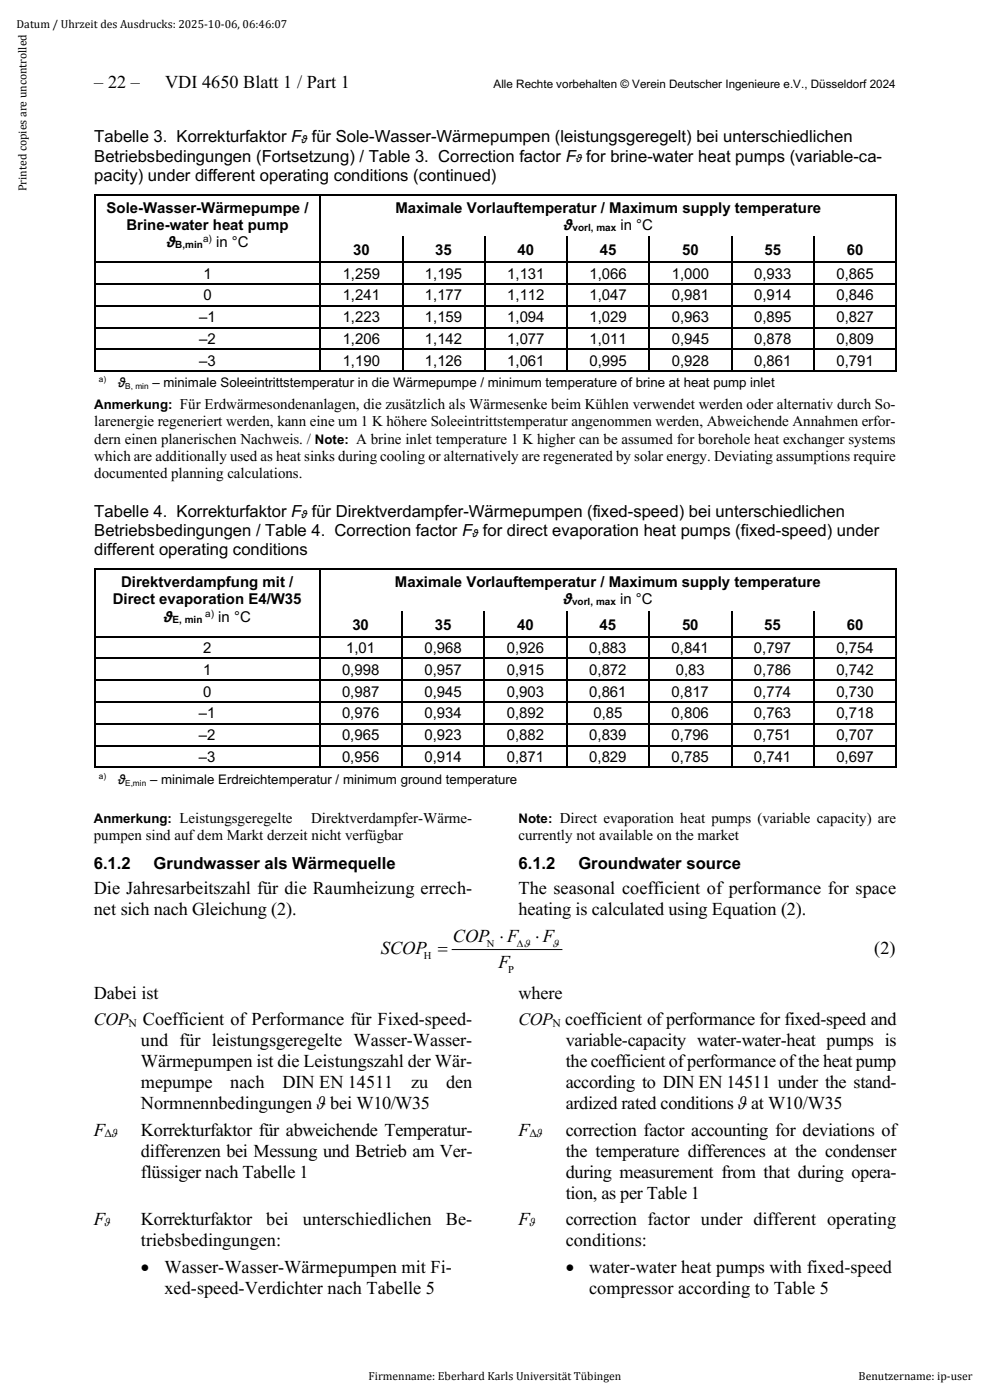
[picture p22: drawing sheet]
<svg xmlns="http://www.w3.org/2000/svg" width="210mm" height="297mm" viewBox="0 0 210 297" stroke-linecap="round" stroke-linejoin="round" font-family="sans-serif">
<defs><g id="words">
<g font-size="3.9">
<text x="20" y="18.6">– 22 –</text>
<text x="35" y="18.6">VDI 4650 Blatt 1 / Part 1</text>
<text x="19.9" y="189.7">Die Jahresarbeitszahl für die Raumheizung errech-</text>
<text x="110" y="189.7">The seasonal coefficient of performance for space</text>
<text x="19.9" y="194.2">net sich nach Gleichung (2).</text>
<text x="110" y="194.2">heating is calculated using Equation (2).</text>
<text x="80.8" y="202.4">SCOP =</text>
<text x="96.1" y="199.9">COP ⋅ F</text>
<text x="113.6" y="199.9">⋅ F</text>
<text x="185.5" y="202.4">(2)</text>
<text x="105.8" y="205.5">F</text>
<text x="19.9" y="212">Dabei ist</text>
<text x="110" y="212">where</text>
<text x="30.3" y="217.6">Coefficient of Performance für Fixed-speed-</text>
<text x="29.9" y="222">und für leistungsgeregelte Wasser-Wasser-</text>
<text x="29.9" y="226.5">Wärmepumpen ist die Leistungszahl der Wär-</text>
<text x="120" y="222">variable-capacity water-water-heat pumps is</text>
<text x="120" y="226.5">the coefficient of performance of the heat pump</text>
<text x="29.9" y="230.9">mepumpe</text>
<text x="48.9" y="230.9">nach</text>
<text x="59.9" y="230.9">DIN EN 14511</text>
<text x="87.2" y="230.9">zu</text>
<text x="94.6" y="230.9">den</text>
<text x="120" y="230.9">according to DIN EN 14511 under the stand-</text>
<text x="29.9" y="235.4">Normnennbedingungen ϑ bei W10/W35</text>
<text x="120" y="235.4">ardized rated conditions ϑ at W10/W35</text>
<text x="19.9" y="240.9">F</text>
<text x="29.9" y="245.4">differenzen bei Messung und Betrieb am Ver-</text>
<text x="29.9" y="240.9">Korrekturfaktor für abweichende Temperatur-</text>
<text x="110" y="240.9">F</text>
<text x="120" y="240.9">correction factor accounting for deviations of</text>
<text x="120" y="245.4">the temperature differences at the condenser</text>
<text x="29.9" y="249.9">flüssiger nach Tabelle 1</text>
<text x="120" y="249.9">during measurement from that during opera-</text>
<text x="120" y="254.3">tion, as per Table 1</text>
<text x="19.9" y="259.8">F</text>
<text x="29.9" y="259.8">Korrekturfaktor</text>
<text x="56.5" y="259.8">bei</text>
<text x="64.2" y="259.8">unterschiedlichen</text>
<text x="94.6" y="259.8">Be-</text>
<text x="110" y="259.8">F</text>
<text x="120" y="259.8">correction factor under different operating</text>
<text x="29.9" y="264.3">triebsbedingungen:</text>
<text x="120" y="264.3">conditions:</text>
<text x="29.9" y="270.1">•</text>
<text x="34.9" y="274.6">xed-speed-Verdichter nach Tabelle 5</text>
<text x="34.9" y="270.1">Wasser-Wasser-Wärmepumpen mit Fi-</text>
<text x="120" y="270.1">•</text>
<text x="125" y="270.1">water-water heat pumps with fixed-speed</text>
<text x="125" y="274.6">compressor according to Table 5</text>
</g>
<g font-size="3.7">
<text x="19.9" y="217.6">COP</text>
<text x="110" y="217.6">COP coefficient of performance for fixed-speed and</text>
</g>
<g font-size="3.5">
<text x="20" y="34.3">Betriebsbedingungen (Fortsetzung) / Table 3. Correction factor F for brine-water heat pumps (variable-ca-</text>
<text x="20" y="30.2">Tabelle 3. Korrekturfaktor F für Sole-Wasser-Wärmepumpen (leistungsgeregelt) bei unterschiedlichen</text>
<text x="20" y="38.3">pacity) under different operating conditions (continued)</text>
<text x="20" y="113.7">Betriebsbedingungen / Table 4. Correction factor F for direct evaporation heat pumps (fixed-speed) under</text>
<text x="20" y="109.7">Tabelle 4. Korrekturfaktor F für Direktverdampfer-Wärmepumpen (fixed-speed) bei unterschiedlichen</text>
<text x="20" y="117.8">different operating conditions</text>
<text x="19.9" y="184.3">6.1.2</text>
<text x="32.6" y="184.3">Grundwasser als Wärmequelle</text>
<text x="110" y="184.3">6.1.2</text>
<text x="122.7" y="184.3">Groundwater source</text>
</g>
<g font-size="3.2">
<text x="22.6" y="45.1">Sole-Wasser-Wärmepumpe /</text>
<text x="83.9" y="45.1">Maximale Vorlauftemperatur / Maximum supply temperature</text>
<text x="26.8" y="48.8">Brine-water heat pump</text>
<text x="35.3" y="52.5">ϑ</text>
<text x="45.8" y="52.5">in °C</text>
<text x="119.6" y="48.8">ϑ</text>
<text x="131.6" y="48.8">in °C</text>
<text x="43.2" y="59.1">1</text>
<text x="72.7" y="59.1">1,259</text>
<text x="74.9" y="54.1">30</text>
<text x="90.1" y="59.1">1,195</text>
<text x="92.3" y="54.1">35</text>
<text x="107.6" y="59.1">1,131</text>
<text x="109.8" y="54.1">40</text>
<text x="125.1" y="59.1">1,066</text>
<text x="127.3" y="54.1">45</text>
<text x="142.5" y="59.1">1,000</text>
<text x="144.7" y="54.1">50</text>
<text x="160" y="59.1">0,933</text>
<text x="162.2" y="54.1">55</text>
<text x="177.5" y="59.1">0,865</text>
<text x="179.7" y="54.1">60</text>
<text x="43.2" y="63.7">0</text>
<text x="72.7" y="63.7">1,241</text>
<text x="90.1" y="63.7">1,177</text>
<text x="107.6" y="63.7">1,112</text>
<text x="125.1" y="63.7">1,047</text>
<text x="142.5" y="63.7">0,981</text>
<text x="160" y="63.7">0,914</text>
<text x="177.5" y="63.7">0,846</text>
<text x="42.3" y="68.3">–1</text>
<text x="72.7" y="68.3">1,223</text>
<text x="90.1" y="68.3">1,159</text>
<text x="107.6" y="68.3">1,094</text>
<text x="125.1" y="68.3">1,029</text>
<text x="142.5" y="68.3">0,963</text>
<text x="160" y="68.3">0,895</text>
<text x="177.5" y="68.3">0,827</text>
<text x="42.3" y="73">–2</text>
<text x="42.3" y="77.6">–3</text>
<text x="72.7" y="73">1,206</text>
<text x="72.7" y="77.6">1,190</text>
<text x="90.1" y="73">1,142</text>
<text x="90.1" y="77.6">1,126</text>
<text x="107.6" y="73">1,077</text>
<text x="107.6" y="77.6">1,061</text>
<text x="125.1" y="73">1,011</text>
<text x="125.1" y="77.6">0,995</text>
<text x="142.5" y="73">0,945</text>
<text x="142.5" y="77.6">0,928</text>
<text x="160" y="73">0,878</text>
<text x="160" y="77.6">0,861</text>
<text x="177.5" y="73">0,809</text>
<text x="177.5" y="77.6">0,791</text>
<text x="20" y="94.1">dern einen planerischen Nachweis. /</text>
<text x="20" y="90.5">larenergie regeneriert werden, kann eine um 1 K höhere Soleeintrittstemperatur angenommen werden, Abweichende Annahmen erfor-</text>
<text x="20" y="97.8">which are additionally used as heat sinks during cooling or alternatively are regenerated by solar energy. Deviating assumptions require</text>
<text x="20" y="101.4">documented planning calculations.</text>
<text x="25.7" y="124.6">Direktverdampfung mit /</text>
<text x="83.8" y="124.6">Maximale Vorlauftemperatur / Maximum supply temperature</text>
<text x="23.9" y="128.2">Direct evaporation E4/W35</text>
<text x="34.7" y="131.9">ϑ</text>
<text x="46.3" y="131.9">in °C</text>
<text x="119.5" y="128.2">ϑ</text>
<text x="131.6" y="128.2">in °C</text>
<text x="74.8" y="133.6">30</text>
<text x="92.2" y="133.6">35</text>
<text x="109.7" y="133.6">40</text>
<text x="127.2" y="133.6">45</text>
<text x="144.7" y="133.6">50</text>
<text x="162.2" y="133.6">55</text>
<text x="179.6" y="133.6">60</text>
<text x="43.1" y="138.6">2</text>
<text x="43.1" y="143.2">1</text>
<text x="72.6" y="143.2">0,998</text>
<text x="73.4" y="138.6">1,01</text>
<text x="90" y="138.6">0,968</text>
<text x="90" y="143.2">0,957</text>
<text x="107.5" y="138.6">0,926</text>
<text x="107.5" y="143.2">0,915</text>
<text x="125" y="138.6">0,883</text>
<text x="125" y="143.2">0,872</text>
<text x="142.5" y="138.6">0,841</text>
<text x="143.4" y="143.2">0,83</text>
<text x="160" y="138.6">0,797</text>
<text x="160" y="143.2">0,786</text>
<text x="177.4" y="138.6">0,754</text>
<text x="177.4" y="143.2">0,742</text>
<text x="43.1" y="147.8">0</text>
<text x="72.6" y="147.8">0,987</text>
<text x="90" y="147.8">0,945</text>
<text x="107.5" y="147.8">0,903</text>
<text x="125" y="147.8">0,861</text>
<text x="142.5" y="147.8">0,817</text>
<text x="160" y="147.8">0,774</text>
<text x="177.4" y="147.8">0,730</text>
<text x="42.2" y="152.4">–1</text>
<text x="72.6" y="152.4">0,976</text>
<text x="90" y="152.4">0,934</text>
<text x="107.5" y="152.4">0,892</text>
<text x="125.9" y="152.4">0,85</text>
<text x="142.5" y="152.4">0,806</text>
<text x="160" y="152.4">0,763</text>
<text x="177.4" y="152.4">0,718</text>
<text x="42.2" y="157">–2</text>
<text x="42.2" y="161.7">–3</text>
<text x="72.6" y="157">0,965</text>
<text x="72.6" y="161.7">0,956</text>
<text x="90" y="157">0,923</text>
<text x="90" y="161.7">0,914</text>
<text x="107.5" y="157">0,882</text>
<text x="107.5" y="161.7">0,871</text>
<text x="125" y="157">0,839</text>
<text x="125" y="161.7">0,829</text>
<text x="142.5" y="157">0,796</text>
<text x="142.5" y="161.7">0,785</text>
<text x="160" y="157">0,751</text>
<text x="160" y="161.7">0,741</text>
<text x="177.4" y="157">0,707</text>
<text x="177.4" y="161.7">0,697</text>
<text x="19.9" y="178.2">pumpen sind auf dem Markt derzeit nicht verfügbar</text>
<text x="66" y="174.5">Direktverdampfer-Wärme-</text>
<text x="110" y="178.2">currently not available on the market</text>
</g>
<g font-size="2.8">
<text x="25" y="82.2">ϑ</text>
<text x="32.3" y="82.2">– minimale Soleeintrittstemperatur in die Wärmepumpe / minimum temperature of brine at heat pump inlet</text>
<text x="20" y="86.8">Anmerkung: Für Erdwärmesondenanlagen, die zusätzlich als Wärmesenke beim Kühlen verwendet werden oder alternativ durch So-</text>
<text x="66.8" y="94.1">Note: A brine inlet temperature 1 K higher can be assumed for borehole heat exchanger systems</text>
<text x="25" y="166.3">ϑ</text>
<text x="31.9" y="166.3">– minimale Erdreichtemperatur / minimum ground temperature</text>
<text x="19.9" y="174.5">Anmerkung: Leistungsgeregelte</text>
<text x="110" y="174.5">Note: Direct evaporation heat pumps (variable capacity) are</text>
</g>
<g font-size="2.5">
<text x="3.5" y="6">Datum / Uhrzeit des Ausdrucks: 2025-10-06, 06:46:07</text>
<text x="104.7" y="18.6">Alle Rechte vorbehalten © Verein Deutscher Ingenieure e.V., Düsseldorf 2024</text>
<text x="5.6" y="40.6" transform="rotate(-90 5.6 40.6)">Printed copies are uncontrolled</text>
<text x="27.2" y="217.9">N</text>
<text x="117.2" y="217.9">N</text>
<text x="22.2" y="241.3">Δϑ</text>
<text x="112.3" y="241.3">Δϑ</text>
<text x="22.2" y="260.2">ϑ</text>
<text x="112.3" y="260.2">ϑ</text>
<text x="78.2" y="292.8">Firmenname: Eberhard Karls Universität Tübingen</text>
<text x="182.2" y="292.8">Benutzername: ip-user</text>
</g>
<text font-size="2.4" x="117" y="200.9">ϑ</text>
<g font-size="2.3">
<text x="63.9" y="30.4">ϑ</text>
<text x="122.2" y="34.4">ϑ</text>
<text x="63.9" y="109.8">ϑ</text>
<text x="100.2" y="113.9">ϑ</text>
</g>
<g font-size="2.2">
<text x="89.9" y="203.4">H</text>
<text x="103.3" y="200.9">N</text>
<text x="109.6" y="200.9">∆ϑ</text>
<text x="107.8" y="206.5">P</text>
</g>
<g font-size="2.1">
<text x="37.2" y="52.6">B,min</text>
<text x="43.1" y="51.4">a)</text>
<text x="121.5" y="49">vorl, max</text>
<text x="43.5" y="130.9">a)</text>
<text x="121.4" y="128.4">vorl, max</text>
<text x="36.6" y="132.1">E, min</text>
</g>
<g font-size="1.8">
<text x="21" y="81.2">a)</text>
<text x="26.6" y="82.6">B, min</text>
<text x="21" y="165.2">a)</text>
<text x="26.6" y="166.7">E,min</text>
</g>
</g></defs>
<g fill="#000">
<path d="M20 41.2h.3v.3h-.3zM20 41.2h.3v.2h-.3zM20 50.2h.3v.2h-.3zM20 55.5h.3v.3h-.3zM67.8 41.4h.3v.1h-.3zM67.8 41.2h.3v.2h-.3zM67.8 50.2h.3v.2h-.3zM67.8 55.5h.3v.3h-.3zM85.3 50.2h.2v.2h-.2zM85.3 55.5h.2v.3h-.2zM102.7 50.2h.3v.2h-.3zM102.7 55.5h.3v.3h-.3z"/>
<path d="M120.2 50.2h.2v.2h-.2zM120.2 55.5h.2v.3h-.2zM137.6 50.2h.3v.2h-.3zM137.6 55.5h.3v.3h-.3zM155.1 50.2h.3v.2h-.3zM155.1 55.5h.3v.3h-.3zM172.6 50.2h.2v.2h-.2zM172.6 55.5h.2v.3h-.2zM190 41.2h.3v.3h-.3zM190 41.2h.3v.2h-.3zM190 50.2h.3v.2h-.3zM190 55.5h.3v.3h-.3z"/>
<path d="M20 60.1h.3v.3h-.3zM20 64.7h.3v.3h-.3zM20 69.4h.3v.2h-.3zM20 74h.3v.3h-.3zM20 78.6h.3v.3h-.3zM67.8 60.1h.3v.3h-.3zM67.8 64.7h.3v.3h-.3zM67.8 69.4h.3v.2h-.3zM67.8 74h.3v.3h-.3zM67.8 78.6h.3v.3h-.3zM85.3 60.1h.2v.3h-.2zM85.3 64.7h.2v.3h-.2z"/>
<path d="M85.3 69.4h.2v.2h-.2zM85.3 74h.2v.3h-.2zM85.3 78.6h.2v.3h-.2zM102.7 60.1h.3v.3h-.3zM102.7 64.7h.3v.3h-.3zM102.7 69.4h.3v.2h-.3zM102.7 74h.3v.3h-.3zM102.7 78.6h.3v.3h-.3zM120.2 60.1h.2v.3h-.2zM120.2 64.7h.2v.3h-.2zM120.2 69.4h.2v.2h-.2zM120.2 74h.2v.3h-.2z"/>
<path d="M120.2 78.6h.2v.3h-.2zM137.6 60.1h.3v.3h-.3zM137.6 64.7h.3v.3h-.3zM137.6 69.4h.3v.2h-.3zM137.6 74h.3v.3h-.3zM137.6 78.6h.3v.3h-.3zM155.1 60.1h.3v.3h-.3zM155.1 64.7h.3v.3h-.3zM155.1 69.4h.3v.2h-.3zM155.1 74h.3v.3h-.3zM155.1 78.6h.3v.3h-.3zM172.6 60.1h.2v.3h-.2z"/>
<path d="M172.6 64.7h.2v.3h-.2zM172.6 69.4h.2v.2h-.2zM172.6 74h.2v.3h-.2zM172.6 78.6h.2v.3h-.2zM190 60.1h.3v.3h-.3zM190 64.7h.3v.3h-.3zM190 69.4h.3v.2h-.3zM190 74h.3v.3h-.3zM190 78.6h.3v.3h-.3zM20 120.7h.3v.2h-.3zM20 120.6h.3v.3h-.3zM20 129.6h.3v.3h-.3z"/>
<path d="M20 134.9h.3v.3h-.3zM20 139.6h.3v.2h-.3zM67.7 120.8h.2v.2h-.2zM67.7 120.6h.2v.3h-.2zM67.7 129.6h.2v.3h-.2zM67.7 134.9h.2v.3h-.2zM67.7 139.6h.2v.2h-.2zM85.2 129.6h.2v.3h-.2zM85.2 134.9h.2v.3h-.2zM85.2 139.6h.2v.2h-.2zM102.6 129.6h.3v.3h-.3zM102.6 134.9h.3v.3h-.3z"/>
<path d="M102.6 139.6h.3v.2h-.3zM120.1 129.6h.3v.3h-.3zM120.1 134.9h.3v.3h-.3zM120.1 139.6h.3v.2h-.3zM137.6 129.6h.3v.3h-.3zM137.6 134.9h.3v.3h-.3zM137.6 139.6h.3v.2h-.3zM155.1 129.6h.2v.3h-.2zM155.1 134.9h.2v.3h-.2zM155.1 139.6h.2v.2h-.2zM172.6 129.6h.2v.3h-.2zM172.6 134.9h.2v.3h-.2z"/>
<path d="M172.6 139.6h.2v.2h-.2zM190 120.7h.3v.2h-.3zM190 120.6h.3v.3h-.3zM190 129.6h.3v.3h-.3zM190 134.9h.3v.3h-.3zM190 139.6h.3v.2h-.3zM20 144.2h.3v.3h-.3zM20 148.8h.3v.3h-.3zM20 153.4h.3v.3h-.3zM20 158.1h.3v.2h-.3zM67.7 144.2h.2v.3h-.2zM67.7 148.8h.2v.3h-.2z"/>
<path d="M67.7 153.4h.2v.3h-.2zM67.7 158.1h.2v.2h-.2zM85.2 144.2h.2v.3h-.2zM85.2 148.8h.2v.3h-.2zM85.2 153.4h.2v.3h-.2zM85.2 158.1h.2v.2h-.2zM102.6 144.2h.3v.3h-.3zM102.6 148.8h.3v.3h-.3zM102.6 153.4h.3v.3h-.3zM102.6 158.1h.3v.2h-.3zM120.1 144.2h.3v.3h-.3zM120.1 148.8h.3v.3h-.3z"/>
<path d="M120.1 153.4h.3v.3h-.3zM120.1 158.1h.3v.2h-.3zM137.6 144.2h.3v.3h-.3zM137.6 148.8h.3v.3h-.3zM137.6 153.4h.3v.3h-.3zM137.6 158.1h.3v.2h-.3zM155.1 144.2h.2v.3h-.2zM155.1 148.8h.2v.3h-.2zM155.1 153.4h.2v.3h-.2zM155.1 158.1h.2v.2h-.2zM172.6 144.2h.2v.3h-.2zM172.6 148.8h.2v.3h-.2z"/>
<path d="M172.6 153.4h.2v.3h-.2zM172.6 158.1h.2v.2h-.2zM190 144.2h.3v.3h-.3zM190 148.8h.3v.3h-.3zM190 153.4h.3v.3h-.3zM190 158.1h.3v.2h-.3zM20 162.7h.3v.2h-.3zM67.7 162.7h.2v.2h-.2zM85.2 162.7h.2v.2h-.2zM102.6 162.7h.3v.2h-.3zM120.1 162.7h.3v.2h-.3zM137.6 162.7h.3v.2h-.3z"/>
<path d="M155.1 162.7h.2v.2h-.2zM172.6 162.7h.2v.2h-.2zM190 162.7h.3v.2h-.3z"/>
</g>
<g fill="none" stroke="#000" stroke-width=".25">
<path d="M20.2 41.5v8.7M20.2 50.4v5.1M20.2 55.8v4.3M20.3 41.3h47.5M20.3 55.6h47.5M68 41.5v8.7M68 50.4v5.1M68 55.8v4.3M68.1 41.3h121.9M68.1 55.6h17.2M85.4 50.4v5.1M85.4 55.8v4.3"/>
<path d="M85.5 55.6h17.2M102.8 50.4v5.1M102.8 55.8v4.3M103 55.6h17.2M120.3 50.4v5.1M120.3 55.8v4.3M120.4 55.6h17.2M137.8 50.4v5.1M137.8 55.8v4.3M137.9 55.6h17.2M155.2 50.4v5.1M155.2 55.8v4.3"/>
<path d="M155.4 55.6h17.2M172.7 50.4v5.1M172.7 55.8v4.3M172.8 55.6h17.2M190.2 41.5v8.7M190.2 50.4v5.1M190.2 55.8v4.3M20.2 60.4v4.3M20.2 65v4.4M20.2 69.6v4.4M20.2 74.3v4.3M20.3 60.2h47.5"/>
<path d="M20.3 64.9h47.5M20.3 69.5h47.5M20.3 74.1h47.5M20.3 78.7h47.5M68 60.4v4.3M68 65v4.4M68 69.6v4.4M68 74.3v4.3M68.1 60.2h17.2M68.1 64.9h17.2M68.1 69.5h17.2M68.1 74.1h17.2"/>
<path d="M68.1 78.7h17.2M85.4 60.4v4.3M85.4 65v4.4M85.4 69.6v4.4M85.4 74.3v4.3M85.5 60.2h17.2M85.5 64.9h17.2M85.5 69.5h17.2M85.5 74.1h17.2M85.5 78.7h17.2M102.8 60.4v4.3M102.8 65v4.4"/>
<path d="M102.8 69.6v4.4M102.8 74.3v4.3M103 60.2h17.2M103 64.9h17.2M103 69.5h17.2M103 74.1h17.2M103 78.7h17.2M120.3 60.4v4.3M120.3 65v4.4M120.3 69.6v4.4M120.3 74.3v4.3M120.4 60.2h17.2"/>
<path d="M120.4 64.9h17.2M120.4 69.5h17.2M120.4 74.1h17.2M120.4 78.7h17.2M137.8 60.4v4.3M137.8 65v4.4M137.8 69.6v4.4M137.8 74.3v4.3M137.9 60.2h17.2M137.9 64.9h17.2M137.9 69.5h17.2M137.9 74.1h17.2"/>
<path d="M137.9 78.7h17.2M155.2 60.4v4.3M155.2 65v4.4M155.2 69.6v4.4M155.2 74.3v4.3M155.4 60.2h17.2M155.4 64.9h17.2M155.4 69.5h17.2M155.4 74.1h17.2M155.4 78.7h17.2M172.7 60.4v4.3M172.7 65v4.4"/>
<path d="M172.7 69.6v4.4M172.7 74.3v4.3M172.8 60.2h17.2M172.8 64.9h17.2M172.8 69.5h17.2M172.8 74.1h17.2M172.8 78.7h17.2M190.2 60.4v4.3M190.2 65v4.4M190.2 69.6v4.4M190.2 74.3v4.3M20.2 120.9v8.7"/>
<path d="M20.2 129.9v5M20.2 135.2v4.4M20.2 139.8v4.4M20.3 120.8h47.4M20.3 135.1h47.4M20.3 139.7h47.4M67.8 120.9v8.7M67.8 129.9v5M67.8 135.2v4.4M67.8 139.8v4.4M67.9 120.8h122.1M67.9 135.1h17.3"/>
<path d="M67.9 139.7h17.3M85.3 129.9v5M85.3 135.2v4.4M85.3 139.8v4.4M85.4 135.1h17.2M85.4 139.7h17.2M102.8 129.9v5M102.8 135.2v4.4M102.8 139.8v4.4M102.9 135.1h17.2M102.9 139.7h17.2M120.2 129.9v5"/>
<path d="M120.2 135.2v4.4M120.2 139.8v4.4M120.4 135.1h17.2M120.4 139.7h17.2M137.7 129.9v5M137.7 135.2v4.4M137.7 139.8v4.4M137.9 135.1h17.2M137.9 139.7h17.2M155.2 129.9v5M155.2 135.2v4.4M155.2 139.8v4.4"/>
<path d="M155.3 135.1h17.3M155.3 139.7h17.3M172.7 129.9v5M172.7 135.2v4.4M172.7 139.8v4.4M172.8 135.1h17.2M172.8 139.7h17.2M190.2 120.9v8.7M190.2 129.9v5M190.2 135.2v4.4M190.2 139.8v4.4M20.2 144.5v4.3"/>
<path d="M20.2 149.1v4.3M20.2 153.7v4.4M20.2 158.3v4.4M20.3 144.3h47.4M20.3 148.9h47.4M20.3 153.6h47.4M20.3 158.2h47.4M67.8 144.5v4.3M67.8 149.1v4.3M67.8 153.7v4.4M67.8 158.3v4.4M67.9 144.3h17.3"/>
<path d="M67.9 148.9h17.3M67.9 153.6h17.3M67.9 158.2h17.3M85.3 144.5v4.3M85.3 149.1v4.3M85.3 153.7v4.4M85.3 158.3v4.4M85.4 144.3h17.2M85.4 148.9h17.2M85.4 153.6h17.2M85.4 158.2h17.2M102.8 144.5v4.3"/>
<path d="M102.8 149.1v4.3M102.8 153.7v4.4M102.8 158.3v4.4M102.9 144.3h17.2M102.9 148.9h17.2M102.9 153.6h17.2M102.9 158.2h17.2M120.2 144.5v4.3M120.2 149.1v4.3M120.2 153.7v4.4M120.2 158.3v4.4M120.4 144.3h17.2"/>
<path d="M120.4 148.9h17.2M120.4 153.6h17.2M120.4 158.2h17.2M137.7 144.5v4.3M137.7 149.1v4.3M137.7 153.7v4.4M137.7 158.3v4.4M137.9 144.3h17.2M137.9 148.9h17.2M137.9 153.6h17.2M137.9 158.2h17.2M155.2 144.5v4.3"/>
<path d="M155.2 149.1v4.3M155.2 153.7v4.4M155.2 158.3v4.4M155.3 144.3h17.3M155.3 148.9h17.3M155.3 153.6h17.3M155.3 158.2h17.3M172.7 144.5v4.3M172.7 149.1v4.3M172.7 153.7v4.4M172.7 158.3v4.4M172.8 144.3h17.2"/>
<path d="M172.8 148.9h17.2M172.8 153.6h17.2M172.8 158.2h17.2M190.2 144.5v4.3M190.2 149.1v4.3M190.2 153.7v4.4M190.2 158.3v4.4M20.3 162.8h47.4M67.9 162.8h17.3M85.4 162.8h17.2M102.9 162.8h17.2M120.4 162.8h17.2"/>
<path d="M137.9 162.8h17.2M155.3 162.8h17.3M172.8 162.8h17.2"/>
</g>
<path d="M95.9 201.5h23.3" fill="none" stroke="#000" stroke-width=".21"/>
<use href="#words"/>
</svg>
